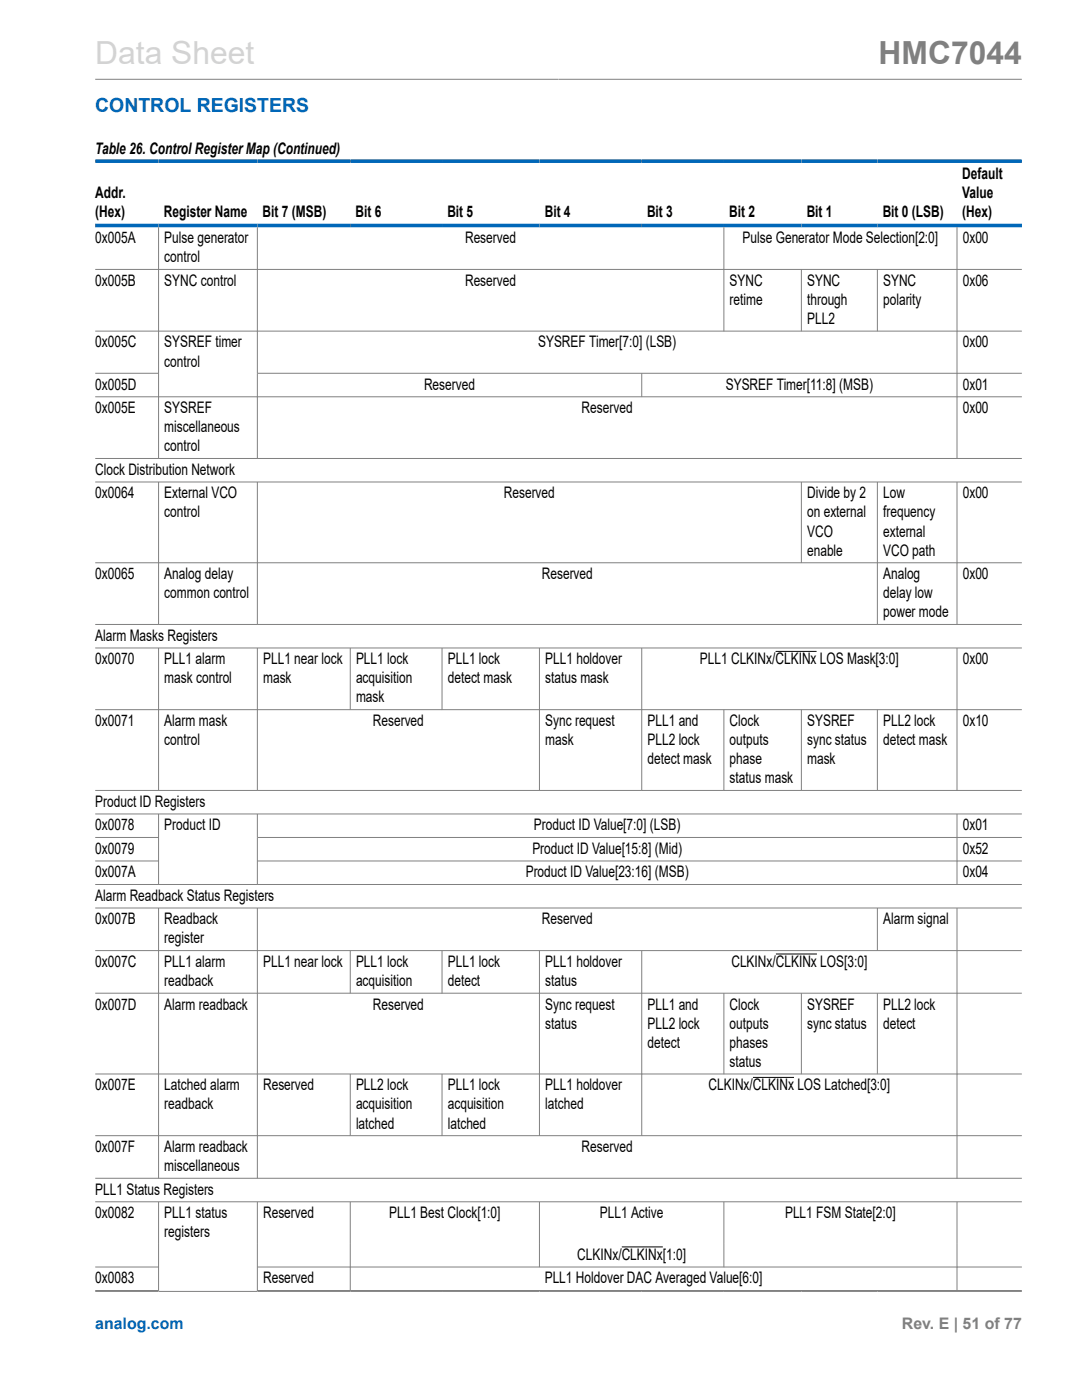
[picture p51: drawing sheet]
<svg xmlns="http://www.w3.org/2000/svg" width="216mm" height="279mm" viewBox="0 0 216 279" stroke-linecap="round" stroke-linejoin="round" font-family="sans-serif">
<defs><g id="words">
<text font-size="6.3" fill="#d3d3d3" x="19" y="12.7">Data Sheet</text>
<text font-size="6.3" fill="#808080" x="175.3" y="12.7">HMC7044</text>
<text font-size="3.9" fill="#0067b8" x="19" y="22.3">CONTROL REGISTERS</text>
<g font-size="3.2">
<text x="19" y="30.8">Table 26. Control Register Map (Continued)</text>
<text x="192" y="35.7">Default</text>
<text x="19" y="39.5">Addr.</text>
<text x="192" y="39.5">Value</text>
<text x="19" y="43.3">(Hex)</text>
<text x="32.7" y="43.3">Register Name</text>
<text x="52.4" y="43.3">Bit 7 (MSB)</text>
<text x="70.9" y="43.3">Bit 6</text>
<text x="89.3" y="43.3">Bit 5</text>
<text x="108.7" y="43.3">Bit 4</text>
<text x="129.1" y="43.3">Bit 3</text>
<text x="145.5" y="43.3">Bit 2</text>
<text x="161" y="43.3">Bit 1</text>
<text x="176.1" y="43.3">Bit 0 (LSB)</text>
<text x="192" y="43.3">(Hex)</text>
<text x="19" y="48.5">0x005A</text>
<text x="32.8" y="48.5">Pulse generator</text>
<text x="32.8" y="52.3">control</text>
<text x="92.8" y="48.5">Reserved</text>
<text x="148.2" y="48.5">Pulse Generator Mode Selection[2:0]</text>
<text x="192.1" y="48.5">0x00</text>
<text x="19" y="57">0x005B</text>
<text x="32.8" y="57">SYNC control</text>
<text x="92.8" y="57">Reserved</text>
<text x="145.6" y="57">SYNC</text>
<text x="161.1" y="57">SYNC</text>
<text x="176.2" y="57">SYNC</text>
<text x="192.1" y="57">0x06</text>
<text x="145.6" y="60.8">retime</text>
<text x="161.1" y="60.8">through</text>
<text x="161.1" y="64.7">PLL2</text>
<text x="176.2" y="60.8">polarity</text>
<text x="19" y="69.3">0x005C</text>
<text x="32.8" y="69.3">SYSREF timer</text>
<text x="107.4" y="69.3">SYSREF Timer[7:0] (LSB)</text>
<text x="192.1" y="69.3">0x00</text>
<text x="19" y="77.8">0x005D</text>
<text x="32.8" y="73.2">control</text>
<text x="84.6" y="77.8">Reserved</text>
<text x="144.8" y="77.8">SYSREF Timer[11:8] (MSB)</text>
<text x="192.1" y="77.8">0x01</text>
<text x="19" y="82.4">0x005E</text>
<text x="32.8" y="82.4">SYSREF</text>
<text x="116.1" y="82.4">Reserved</text>
<text x="192.1" y="82.4">0x00</text>
<text x="32.8" y="86.3">miscellaneous</text>
<text x="19" y="94.8">Clock Distribution Network</text>
<text x="32.8" y="90.1">control</text>
<text x="19" y="99.5">0x0064</text>
<text x="32.8" y="99.5">External VCO</text>
<text x="100.5" y="99.5">Reserved</text>
<text x="161.1" y="99.5">Divide by 2</text>
<text x="176.2" y="99.5">Low</text>
<text x="192.1" y="99.5">0x00</text>
<text x="32.8" y="103.3">control</text>
<text x="161.1" y="103.3">on external</text>
<text x="161.1" y="107.1">VCO</text>
<text x="176.2" y="103.3">frequency</text>
<text x="176.2" y="107.1">external</text>
<text x="161.1" y="110.9">enable</text>
<text x="176.2" y="110.9">VCO path</text>
<text x="19" y="115.6">0x0065</text>
<text x="32.8" y="115.6">Analog delay</text>
<text x="32.8" y="119.4">common control</text>
<text x="108.1" y="115.6">Reserved</text>
<text x="176.2" y="115.6">Analog</text>
<text x="176.2" y="119.4">delay low</text>
<text x="192.1" y="115.6">0x00</text>
<text x="176.2" y="123.2">power mode</text>
<text x="19" y="127.9">Alarm Masks Registers</text>
<text x="19" y="132.6">0x0070</text>
<text x="32.8" y="132.6">PLL1 alarm</text>
<text x="32.8" y="136.4">mask control</text>
<text x="52.5" y="132.6">PLL1 near lock</text>
<text x="52.5" y="136.4">mask</text>
<text x="71" y="132.6">PLL1 lock</text>
<text x="71" y="136.4">acquisition</text>
<text x="89.3" y="132.6">PLL1 lock</text>
<text x="89.3" y="136.4">detect mask</text>
<text x="108.8" y="132.6">PLL1 holdover</text>
<text x="108.8" y="136.4">status mask</text>
<text x="139.7" y="132.6">PLL1 CLKINx/CLKINx LOS Mask[3:0]</text>
<text x="192.1" y="132.6">0x00</text>
<text x="71" y="140.2">mask</text>
<text x="19" y="144.9">0x0071</text>
<text x="32.8" y="144.9">Alarm mask</text>
<text x="32.8" y="148.7">control</text>
<text x="74.4" y="144.9">Reserved</text>
<text x="108.8" y="144.9">Sync request</text>
<text x="108.8" y="148.7">mask</text>
<text x="129.2" y="144.9">PLL1 and</text>
<text x="129.2" y="148.7">PLL2 lock</text>
<text x="145.6" y="144.9">Clock</text>
<text x="145.6" y="148.7">outputs</text>
<text x="161.1" y="144.9">SYSREF</text>
<text x="161.1" y="148.7">sync status</text>
<text x="176.2" y="144.9">PLL2 lock</text>
<text x="176.2" y="148.7">detect mask</text>
<text x="192.1" y="144.9">0x10</text>
<text x="129.2" y="152.5">detect mask</text>
<text x="145.6" y="152.5">phase</text>
<text x="161.1" y="152.5">mask</text>
<text x="19" y="161">Product ID Registers</text>
<text x="145.6" y="156.3">status mask</text>
<text x="19" y="165.7">0x0078</text>
<text x="32.8" y="165.7">Product ID</text>
<text x="106.6" y="165.7">Product ID Value[7:0] (LSB)</text>
<text x="192.1" y="165.7">0x01</text>
<text x="19" y="170.4">0x0079</text>
<text x="106.2" y="170.4">Product ID Value[15:8] (Mid)</text>
<text x="192.1" y="170.4">0x52</text>
<text x="19" y="175.1">0x007A</text>
<text x="19" y="179.8">Alarm Readback Status Registers</text>
<text x="104.9" y="175.1">Product ID Value[23:16] (MSB)</text>
<text x="192.1" y="175.1">0x04</text>
<text x="19" y="184.5">0x007B</text>
<text x="32.8" y="184.5">Readback</text>
<text x="108.1" y="184.5">Reserved</text>
<text x="176.2" y="184.5">Alarm signal</text>
<text x="32.8" y="188.3">register</text>
<text x="19" y="193">0x007C</text>
<text x="32.8" y="193">PLL1 alarm</text>
<text x="32.8" y="196.8">readback</text>
<text x="52.5" y="193">PLL1 near lock</text>
<text x="71" y="193">PLL1 lock</text>
<text x="71" y="196.8">acquisition</text>
<text x="89.3" y="193">PLL1 lock</text>
<text x="89.3" y="196.8">detect</text>
<text x="108.8" y="193">PLL1 holdover</text>
<text x="108.8" y="196.8">status</text>
<text x="145.9" y="193">CLKINx/CLKINx LOS[3:0]</text>
<text x="19" y="201.5">0x007D</text>
<text x="32.8" y="201.5">Alarm readback</text>
<text x="74.4" y="201.5">Reserved</text>
<text x="108.8" y="201.5">Sync request</text>
<text x="129.2" y="201.5">PLL1 and</text>
<text x="145.6" y="201.5">Clock</text>
<text x="161.1" y="201.5">SYSREF</text>
<text x="176.2" y="201.5">PLL2 lock</text>
<text x="108.8" y="205.3">status</text>
<text x="129.2" y="205.3">PLL2 lock</text>
<text x="129.2" y="209.1">detect</text>
<text x="145.6" y="205.3">outputs</text>
<text x="145.6" y="209.1">phases</text>
<text x="161.1" y="205.3">sync status</text>
<text x="176.2" y="205.3">detect</text>
<text x="145.6" y="212.9">status</text>
<text x="19" y="217.6">0x007E</text>
<text x="32.8" y="221.4">readback</text>
<text x="32.8" y="217.6">Latched alarm</text>
<text x="52.5" y="217.6">Reserved</text>
<text x="71" y="217.6">PLL2 lock</text>
<text x="71" y="221.4">acquisition</text>
<text x="89.3" y="217.6">PLL1 lock</text>
<text x="89.3" y="221.4">acquisition</text>
<text x="108.8" y="217.6">PLL1 holdover</text>
<text x="108.8" y="221.4">latched</text>
<text x="141.4" y="217.6">CLKINx/CLKINx LOS Latched[3:0]</text>
<text x="71" y="225.2">latched</text>
<text x="89.3" y="225.2">latched</text>
<text x="19" y="229.9">0x007F</text>
<text x="32.8" y="229.9">Alarm readback</text>
<text x="32.8" y="233.7">miscellaneous</text>
<text x="116.1" y="229.9">Reserved</text>
<text x="19" y="238.4">PLL1 Status Registers</text>
<text x="19" y="243.1">0x0082</text>
<text x="32.8" y="243.1">PLL1 status</text>
<text x="52.5" y="243.1">Reserved</text>
<text x="77.6" y="243.1">PLL1 Best Clock[1:0]</text>
<text x="119.7" y="243.1">PLL1 Active</text>
<text x="156.6" y="243.1">PLL1 FSM State[2:0]</text>
<text x="32.8" y="246.9">registers</text>
<text x="115.2" y="251.4">CLKINx/CLKINx[1:0]</text>
<text x="19" y="256.1">0x0083</text>
<text x="52.5" y="256.1">Reserved</text>
<text x="108.7" y="256.1">PLL1 Holdover DAC Averaged Value[6:0]</text>
</g>
<text font-size="3.2" fill="#0067b8" x="19" y="265.3">analog.com</text>
<text font-size="3.2" fill="#808080" x="180" y="265.3">Rev. E | 51 of 77</text>
</g></defs>
<g fill="none" stroke="#808080" stroke-width=".2">
<path d="M19 15.8h184.9M19 53.8h184.9M31.6 45.4v46.2M51.4 45.4v46.2M144.4 45.4v20.8M159.9 53.8v12.4M175.1 53.8v12.4M191 45.4v46.2M19 66.1h184.9M19 74.5h12.7M19 79.2h184.9M51.4 74.5h152.5"/>
<path d="M128.1 74.5v4.8M19 91.5h184.9M19 96.2h184.9M31.6 96.2v28.5M51.4 96.2v28.5M159.9 96.2v16.2M175.1 96.2v28.5M191 96.2v28.5M19 112.3h184.9M19 124.6h184.9M19 129.3h184.9M31.6 129.3v28.5"/>
<path d="M51.4 129.3v28.5M69.9 129.3v12.4M88.2 129.3v12.4M107.6 129.3v28.5M128.1 129.3v28.5M191 129.3v28.5M19 141.6h184.9M19 157.8h184.9M144.4 141.6v16.2M159.9 141.6v16.2M175.1 141.6v16.2M19 162.4h184.9"/>
<path d="M19 167.1h12.7M19 171.8h12.7M19 176.5h184.9M31.6 162.4v14.2M51.4 162.4v14.2M51.4 167.1h152.5M51.4 171.8h152.5M191 162.4v14.2M19 181.2h184.9M19 189.7h184.9M19 198.2h184.9M31.6 181.2v54"/>
<path d="M51.4 181.2v54M69.9 189.7v8.6M88.2 189.7v8.6M107.6 189.7v37M128.1 189.7v37M144.4 198.2v16.2M159.9 198.2v16.2M175.1 181.2v8.6M175.1 198.2v16.2M191 181.2v54M19 214.3h184.9M69.9 214.3v12.4"/>
<path d="M88.2 214.3v12.4M19 226.6h184.9M19 235.2h184.9M19 239.8h184.9M31.6 239.8v17.8M51.4 239.8v17.8M69.9 239.8v17.8M107.6 239.8v13.1M144.4 239.8v13.1M191 239.8v17.8M19 252.9h12.7M19 257.6h12.7"/>
<path d="M19 257.7h184.9M51.3 257.6h152.6M51.4 252.9h152.5"/>
</g>
<path d="M154.7 130h8.2M154.8 190.4h8.2M150.2 215h8.2M124.1 248.8h8.2" fill="none" stroke="#000" stroke-width=".2"/>
<path d="M19 32.2h184.9M19 45h184.9" fill="none" stroke="#0067b8" stroke-width=".71"/>
<use href="#words"/>
</svg>
